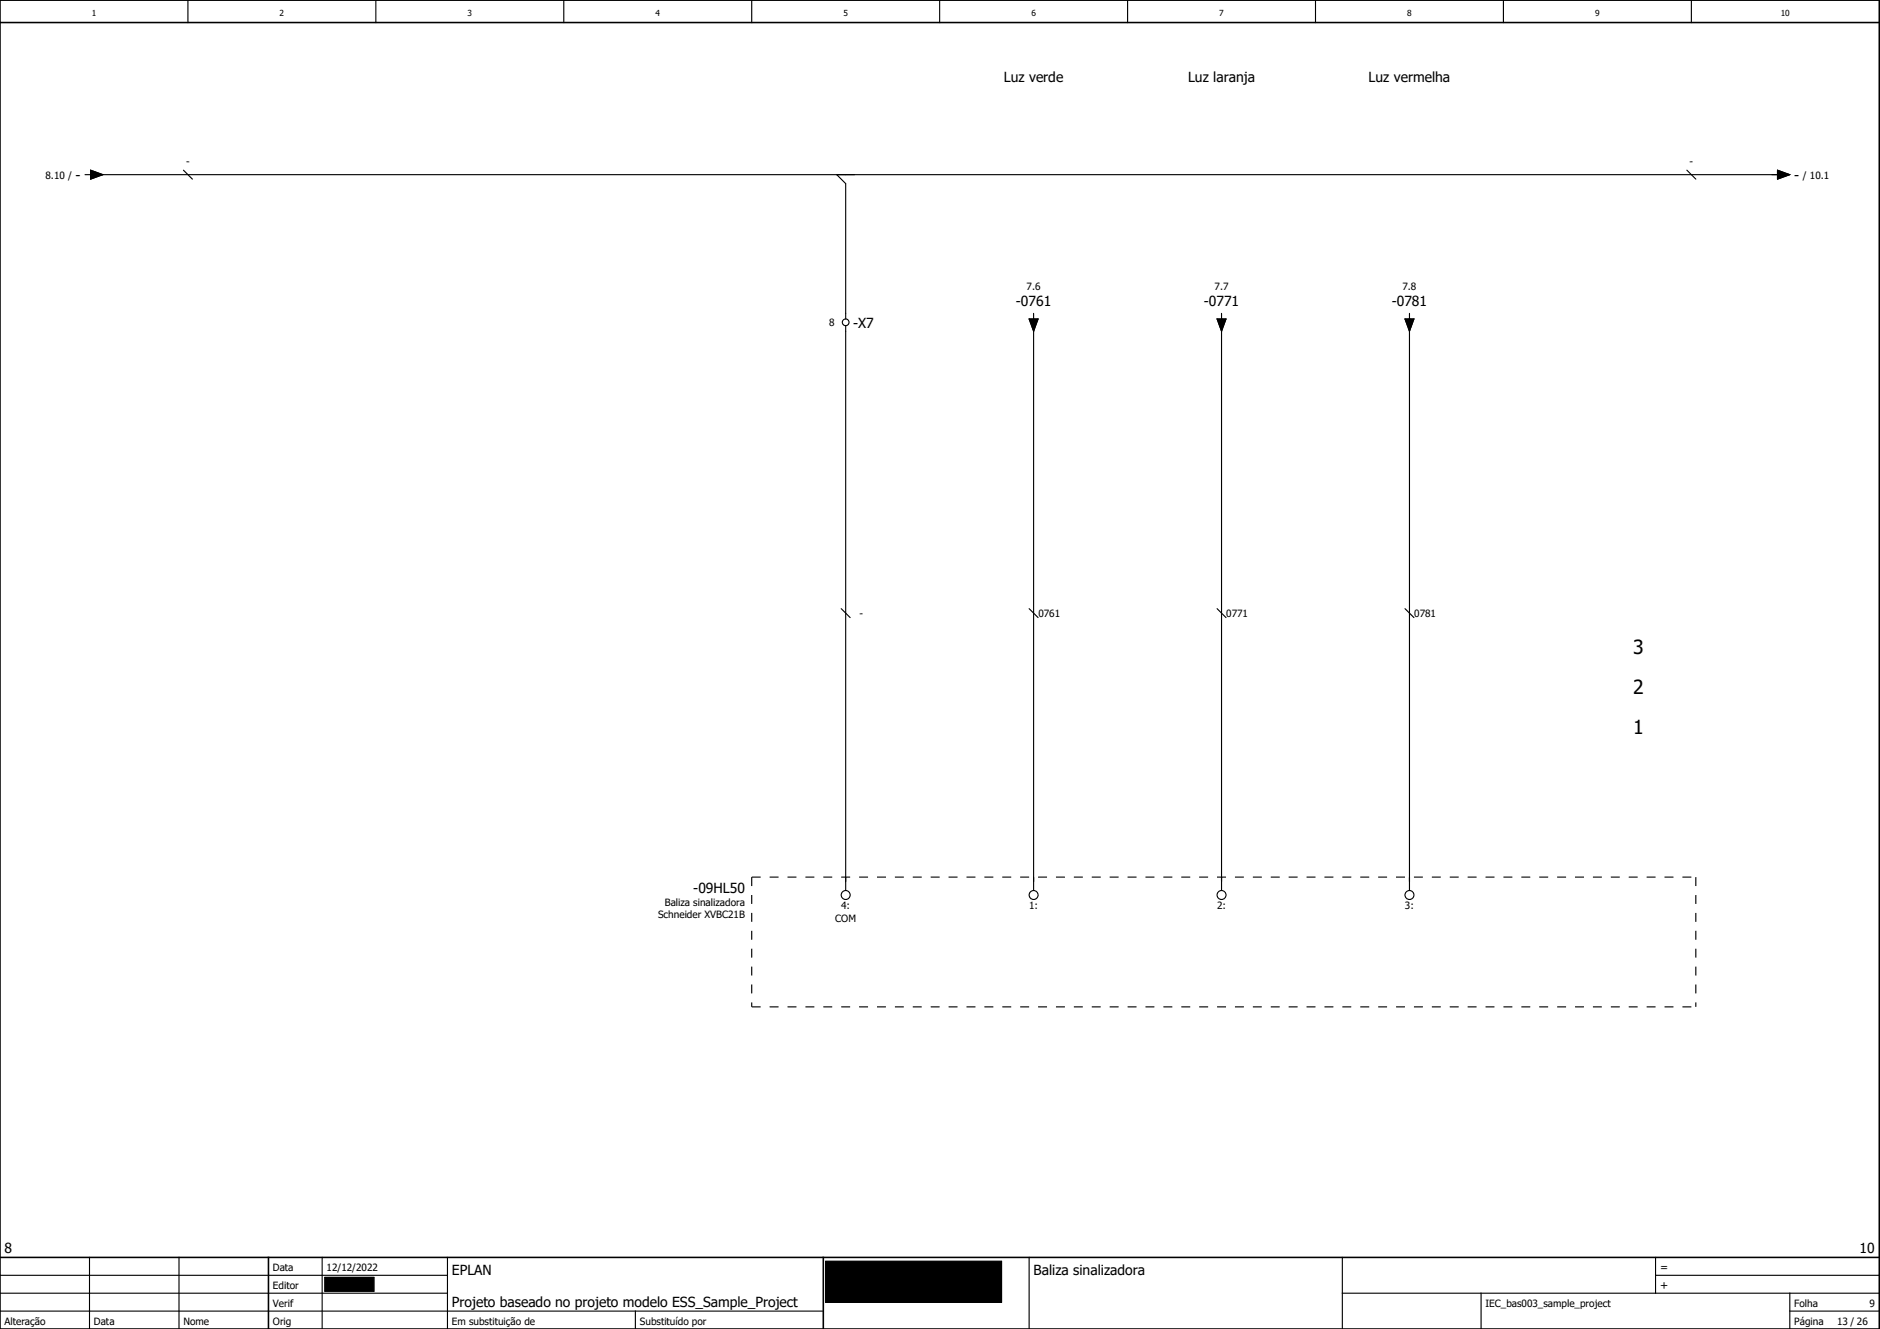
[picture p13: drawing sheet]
<svg xmlns="http://www.w3.org/2000/svg" width="420mm" height="297mm" viewBox="0 0 420 297" stroke-linecap="round" stroke-linejoin="round" font-family="sans-serif">
<defs><g id="words">
<g font-size="4.3">
<text x="365" y="146.1">3</text>
<text x="365" y="155.1">2</text>
<text x="365" y="164.1">1</text>
</g>
<g font-size="3.1">
<text x="224.4" y="18.3">Luz verde</text>
<text x="265.5" y="18.3">Luz laranja</text>
<text x="305.9" y="18.3">Luz vermelha</text>
<text x="16.9" y="40.3">-</text>
<text x="401" y="40.3">-</text>
<text x="227" y="68.4">-0761</text>
<text x="269" y="68.4">-0771</text>
<text x="311" y="68.4">-0781</text>
<text x="190.7" y="73.3">-X7</text>
<text x="154.9" y="199.6">-09HL50</text>
<text x="1" y="280">8</text>
<text x="415.6" y="280">10</text>
<text x="101" y="285">EPLAN</text>
<text x="231" y="285">Baliza sinalizadora</text>
<text x="101" y="292">Projeto baseado no projeto modelo ESS_Sample_Project</text>
</g>
<g font-size="2.5">
<text x="371" y="284">=</text>
<text x="371" y="288">+</text>
</g>
<g font-size="2.2">
<text x="10.2" y="39.9">8.10 /</text>
<text x="41.6" y="36.9">-</text>
<text x="377.6" y="36.9">-</text>
<text x="402.9" y="39.9">/ 10.1</text>
<text x="229.4" y="64.8">7.6</text>
<text x="271.4" y="64.8">7.7</text>
<text x="313.4" y="64.8">7.8</text>
<text x="185.3" y="72.9">8</text>
<text x="192.1" y="137.9">-</text>
<text x="232.1" y="137.9">0761</text>
<text x="274.1" y="137.9">0771</text>
<text x="316.1" y="137.9">0781</text>
<text x="148.6" y="202.5">Baliza sinalizadora</text>
<text x="188" y="203.3">4:</text>
<text x="230" y="203.3">1:</text>
<text x="272" y="203.3">2:</text>
<text x="314" y="203.3">3:</text>
<text x="147.1" y="205.2">Schneider XVBC21B</text>
<text x="186.7" y="206">COM</text>
<text x="61" y="284">Data</text>
<text x="73" y="284">12/12/2022</text>
<text x="61" y="288">Editor</text>
<text x="61" y="292">Verif</text>
<text x="332" y="292">IEC_bas003_sample_project</text>
<text x="401" y="292">Folha</text>
<text x="417.8" y="292">9</text>
<text x="1" y="296">Alteração</text>
<text x="21" y="296">Data</text>
<text x="41" y="296">Nome</text>
<text x="61" y="296">Orig</text>
<text x="101" y="296">Em substituição de</text>
<text x="143" y="296">Substituído por</text>
<text x="401" y="296">Página</text>
<text x="410.6" y="296">13 / 26</text>
</g>
<g font-size="1.9">
<text x="20.5" y="3.7">1</text>
<text x="62.5" y="3.7">2</text>
<text x="104.5" y="3.7">3</text>
<text x="146.5" y="3.7">4</text>
<text x="188.5" y="3.7">5</text>
<text x="230.5" y="3.7">6</text>
<text x="272.5" y="3.7">7</text>
<text x="314.5" y="3.7">8</text>
<text x="356.5" y="3.7">9</text>
<text x="398" y="3.7">10</text>
</g>
</g></defs>
<g fill="none" stroke="#000" stroke-width=".25">
<path d="M42 0v5M84 0v5M126 0v5M168 0v5M210 0v5M252 0v5M294 0v5M336 0v5M378 0v5M19 39h1.3M20.3 38l2.7 1-2.7 1zM21 39h377"/>
<path d="M41 38l2 2M187 39l2 2v30.3M377 38l2 2M397.2 38l2.8 1-2.8 1zM189 72.8v126.2M230 71.3h2l-1 2.7zM231 70v1.3M231 73v126M272 71.3h2l-1 2.7zM273 70v1.3M273 73v126M314 71.3h2l-1 2.7z"/>
<path d="M315 70v1.3M315 73v126M188 136l2 2M230 136l2 2M272 136l2 2M314 136l2 2M0 293h184M0 289h100M0 285h100M20 281v16M40 281v16M72 281v16"/>
<path d="M100 281v16M142 293v4M230 281v16M300 289h120M300 281v16M331 289v8M370 285h50M370 281v8M400 293h20M400 289v8"/>
<circle cx="189" cy="72" r=".75"/>
<circle cx="189" cy="200" r="1"/>
<circle cx="231" cy="200" r="1"/>
<circle cx="273" cy="200" r="1"/>
<circle cx="315" cy="200" r="1"/>
</g>
<path d="M0 5h420M0 0h420v297h-420zM0 281h420M60 281v16M184 281v16" fill="none" stroke="#000" stroke-width=".35"/>
<path d="M20.3 38l2.7 1-2.7 1zM397.2 38l2.8 1-2.8 1zM230 71.3h2l-1 2.7zM272 71.3h2l-1 2.7zM314 71.3h2l-1 2.7zM72.6 285.5h11v3.1h-11zM184.5 281.9h39.3v9.2h-39.3z" fill="#000" stroke="#000" stroke-width=".22"/>
<path d="M72.6 285.5h11v3.1h-11zM184.5 281.9h39.3v9.2h-39.3z" fill="none" stroke="#000" stroke-width=".22"/>
<path d="M168 196h211M168 196v29M379 196v29M168 225h211" fill="none" stroke="#000" stroke-width=".25" stroke-dasharray="2 2" stroke-linecap="butt"/>
<use href="#words"/>
</svg>
